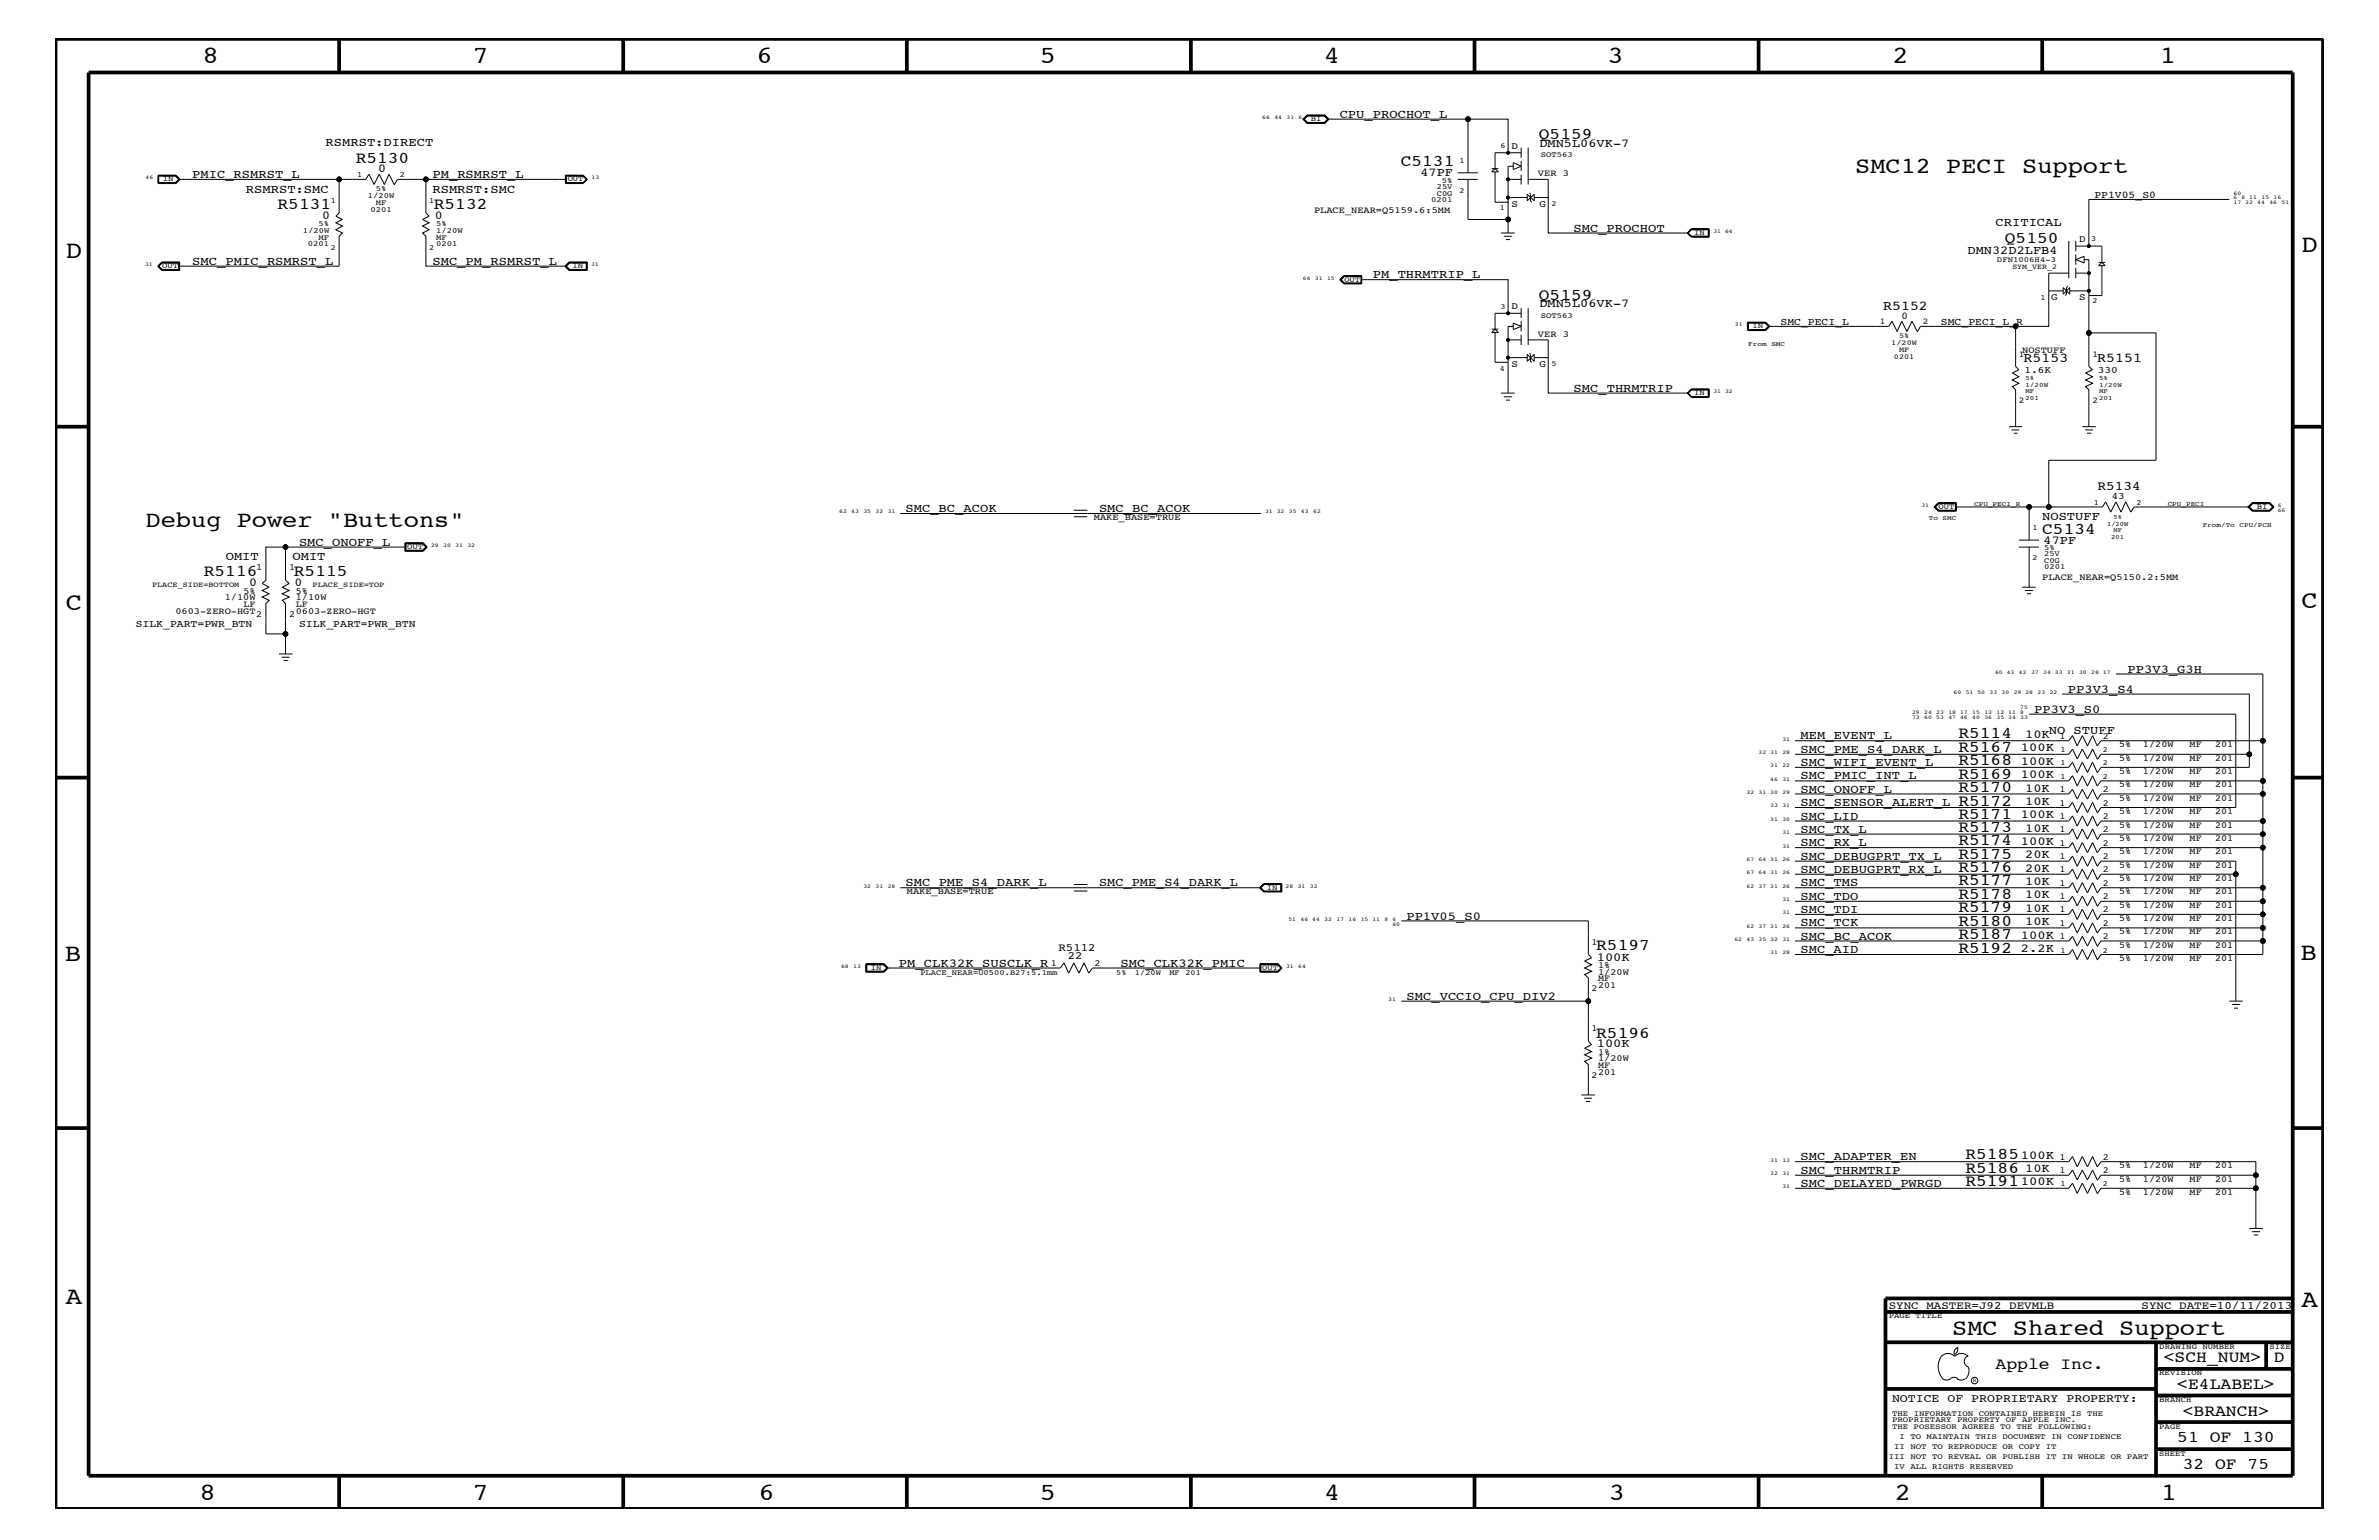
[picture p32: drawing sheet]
<svg xmlns="http://www.w3.org/2000/svg" width="432mm" height="279mm" viewBox="0 0 432 279" stroke-linecap="round" stroke-linejoin="round" font-family="sans-serif">
<defs><g id="words">
<g font-size="4.5">
<text x="36.7" y="11.5">8</text>
<text x="85.8" y="11.5">7</text>
<text x="137.3" y="11.5">6</text>
<text x="188.7" y="11.5">5</text>
<text x="240.3" y="11.5">4</text>
<text x="291.8" y="11.5">3</text>
<text x="343.5" y="11.5">2</text>
<text x="392" y="11.5">1</text>
<text x="11.9" y="46.8">D</text>
<text x="417.7" y="45.7">D</text>
<text x="11.9" y="110.6">C</text>
<text x="417.7" y="110.4">C</text>
<text x="11.8" y="174.3">B</text>
<text x="417.6" y="174.2">B</text>
<text x="11.9" y="236.7">A</text>
<text x="417.7" y="237.1">A</text>
<text x="36.2" y="272.1">8</text>
<text x="85.8" y="272.1">7</text>
<text x="137.7" y="272.1">6</text>
<text x="188.7" y="272.1">5</text>
<text x="240.4" y="272.1">4</text>
<text x="292" y="272.1">3</text>
<text x="343.9" y="272.1">2</text>
<text x="392.2" y="272.1">1</text>
</g>
<g font-size="4.1">
<text x="336.7" y="31.4">SMC12 PECI Support</text>
<text x="26.4" y="95.6">Debug Power &quot;Buttons&quot;</text>
<text x="354.3" y="242.3">SMC Shared Support</text>
</g>
<g font-size="3">
<text x="64.6" y="29.5">R5130</text>
<text x="279.3" y="25.3">Q5159</text>
<text x="254.3" y="30.2">C5131</text>
<text x="50.4" y="37.9">R5131</text>
<text x="78.7" y="37.9">R5132</text>
<text x="363.9" y="44.1">Q5150</text>
<text x="279.3" y="54.4">Q5159</text>
<text x="370.7" y="96.8">C5134</text>
<text x="37" y="104.6">R5116</text>
<text x="53.3" y="104.6">R5115</text>
<text x="355.5" y="134">R5114</text>
<text x="355.5" y="136.4">R5167</text>
<text x="355.5" y="143.7">R5170</text>
<text x="355.5" y="138.9">R5168</text>
<text x="355.5" y="141.3">R5169</text>
<text x="355.5" y="148.5">R5171</text>
<text x="355.5" y="146.2">R5172</text>
<text x="355.5" y="151">R5173</text>
<text x="355.5" y="153.4">R5174</text>
<text x="355.5" y="155.8">R5175</text>
<text x="355.5" y="160.6">R5177</text>
<text x="355.5" y="158.3">R5176</text>
<text x="355.5" y="163.1">R5178</text>
<text x="355.5" y="165.6">R5179</text>
<text x="355.5" y="167.9">R5180</text>
<text x="289.7" y="172.4">R5197</text>
<text x="355.5" y="170.4">R5187</text>
<text x="355.5" y="172.8">R5192</text>
<text x="289.7" y="188.2">R5196</text>
<text x="356.7" y="210.3">R5185</text>
<text x="356.7" y="212.8">R5186</text>
<text x="356.7" y="215.3">R5191</text>
<text x="362.2" y="248.4">Apple Inc.</text>
<text x="392.7" y="247.1">&lt;SCH_NUM&gt;</text>
<text x="395.2" y="252">&lt;E4LABEL&gt;</text>
<text x="412.7" y="247.1">D</text>
<text x="396.2" y="256.8">&lt;BRANCH&gt;</text>
<text x="395.2" y="261.6">51 OF 130</text>
<text x="396.2" y="266.6">32 OF 75</text>
</g>
<g font-size="2.5">
<text x="341.8" y="56.2">R5152</text>
<text x="367.3" y="65.7">R5153</text>
<text x="380.7" y="65.7">R5151</text>
</g>
<text font-size="2.4" x="380.7" y="88.9">R5134</text>
<g font-size="2.2">
<text x="243.2" y="21.4">CPU_PROCHOT_L</text>
<text x="59.1" y="26.5">RSMRST:DIRECT</text>
<text x="279.4" y="26.6">DMN5L06VK-7</text>
<text x="34.9" y="32.3">PMIC_RSMRST_L</text>
<text x="44.6" y="35">RSMRST:SMC</text>
<text x="68.6" y="31.2">0</text>
<text x="78.5" y="35">RSMRST:SMC</text>
<text x="78.5" y="32.3">PM_RSMRST_L</text>
<text x="257.8" y="31.9">47PF</text>
<text x="58.5" y="39.7">0</text>
<text x="78.9" y="39.7">0</text>
<text x="362.2" y="41">CRITICAL</text>
<text x="285.6" y="42">SMC_PROCHOT</text>
<text x="357.1" y="46">DMN32D2LFB4</text>
<text x="34.9" y="48">SMC_PMIC_RSMRST_L</text>
<text x="78.5" y="48">SMC_PM_RSMRST_L</text>
<text x="249.2" y="50.5">PM_THRMTRIP_L</text>
<text x="279.4" y="55.7">DMN5L06VK-7</text>
<text x="285.6" y="71.1">SMC_THRMTRIP</text>
<text x="164.3" y="92.9">SMC_BC_ACOK</text>
<text x="199.5" y="92.9">SMC_BC_ACOK</text>
<text x="370.7" y="94.3">NOSTUFF</text>
<text x="41" y="101.6">OMIT</text>
<text x="53.1" y="101.6">OMIT</text>
<text x="54.3" y="99">SMC_ONOFF_L</text>
<text x="370.9" y="98.7">47PF</text>
<text x="45.2" y="106.4">0</text>
<text x="53.4" y="106.4">0</text>
<text x="375.3" y="125.7">PP3V3_S4</text>
<text x="386.2" y="122">PP3V3_G3H</text>
<text x="369.2" y="129.3">PP3V3_S0</text>
<text x="326.8" y="136.6">SMC_PME_S4_DARK_L</text>
<text x="326.8" y="134.1">MEM_EVENT_L</text>
<text x="366.8" y="136.3">100K</text>
<text x="367.6" y="133.9">10K</text>
<text x="371.9" y="133.2">NO STUFF</text>
<text x="326.8" y="139">SMC_WIFI_EVENT_L</text>
<text x="326.8" y="141.4">SMC_PMIC_INT_L</text>
<text x="326.8" y="143.9">SMC_ONOFF_L</text>
<text x="366.8" y="138.7">100K</text>
<text x="366.8" y="141.2">100K</text>
<text x="367.6" y="143.6">10K</text>
<text x="326.8" y="148.7">SMC_LID</text>
<text x="326.8" y="146.2">SMC_SENSOR_ALERT_L</text>
<text x="366.8" y="148.4">100K</text>
<text x="367.6" y="146">10K</text>
<text x="326.8" y="151.1">SMC_TX_L</text>
<text x="326.8" y="153.5">SMC_RX_L</text>
<text x="326.8" y="156">SMC_DEBUGPRT_TX_L</text>
<text x="366.8" y="153.3">100K</text>
<text x="367.6" y="150.9">10K</text>
<text x="367.6" y="155.7">20K</text>
<text x="164.3" y="160.8">SMC_PME_S4_DARK_L</text>
<text x="199.5" y="160.8">SMC_PME_S4_DARK_L</text>
<text x="326.8" y="158.4">SMC_DEBUGPRT_RX_L</text>
<text x="326.8" y="160.8">SMC_TMS</text>
<text x="367.6" y="160.6">10K</text>
<text x="367.6" y="158.2">20K</text>
<text x="255.3" y="166.9">PP1V05_S0</text>
<text x="326.8" y="163.3">SMC_TDO</text>
<text x="326.8" y="165.6">SMC_TDI</text>
<text x="367.6" y="163">10K</text>
<text x="367.6" y="165.4">10K</text>
<text x="367.6" y="167.8">10K</text>
<text x="326.8" y="172.9">SMC_AID</text>
<text x="326.8" y="168.1">SMC_TCK</text>
<text x="326.8" y="170.5">SMC_BC_ACOK</text>
<text x="366.8" y="170.3">100K</text>
<text x="366.8" y="172.7">2.2K</text>
<text x="163.2" y="175.4">PM_CLK32K_SUSCLK_R</text>
<text x="203.4" y="175.4">SMC_CLK32K_PMIC</text>
<text x="289.8" y="174.3">100K</text>
<text x="255.3" y="181.4">SMC_VCCIO_CPU_DIV2</text>
<text x="289.8" y="190">100K</text>
<text x="326.8" y="210.5">SMC_ADAPTER_EN</text>
<text x="326.8" y="213">SMC_THRMTRIP</text>
<text x="326.8" y="215.3">SMC_DELAYED_PWRGD</text>
<text x="366.8" y="210.3">100K</text>
<text x="366.8" y="215.1">100K</text>
<text x="367.6" y="212.7">10K</text>
</g>
<text font-size="2.1" x="343.4" y="254.4">NOTICE OF PROPRIETARY PROPERTY:</text>
<g font-size="2">
<text x="192.1" y="172.6">R5112</text>
<text x="193.8" y="174">22</text>
<text x="342.8" y="237.4">SYNC_MASTER=J92_DEVMLB</text>
<text x="388.7" y="237.4">SYNC_DATE=10/11/2013</text>
</g>
<g font-size="1.9">
<text x="380.2" y="35.9">PP1V05_S0</text>
<text x="323.2" y="59">SMC_PECI_L</text>
<text x="345.1" y="57.9">0</text>
<text x="352.3" y="59">SMC_PECI_L_R</text>
<text x="24.6" y="113.7">SILK_PART=PWR_BTN</text>
<text x="54.3" y="113.7">SILK_PART=PWR_BTN</text>
</g>
<g font-size="1.8">
<text x="274.3" y="27">D</text>
<text x="274.3" y="37.5">S</text>
<text x="279.4" y="37.5">G</text>
<text x="377.4" y="44">D</text>
<text x="274.3" y="56.1">D</text>
<text x="372.3" y="54.5">G</text>
<text x="377.4" y="54.5">S</text>
<text x="274.3" y="66.7">S</text>
<text x="279.4" y="66.7">G</text>
<text x="367.5" y="67.6">1.6K</text>
<text x="380.7" y="67.6">330</text>
<text x="383.3" y="90.6">43</text>
</g>
<g font-size="1.7">
<text x="279.1" y="31.9">VER 3</text>
<text x="238.5" y="38.6">PLACE_NEAR=Q5159.6:5MM</text>
<text x="279.1" y="61.1">VER 3</text>
<text x="367" y="64">NOSTUFF</text>
<text x="198.5" y="94.3">MAKE_BASE=TRUE</text>
<text x="44.2" y="107.7">5%</text>
<text x="46.5" y="103.5">1</text>
<text x="52.5" y="103.5">1</text>
<text x="53.7" y="107.7">5%</text>
<text x="370.7" y="105.3">PLACE_NEAR=Q5150.2:5MM</text>
<text x="31.8" y="111.4">0603-ZERO-HGT</text>
<text x="40.8" y="108.9">1/10W</text>
<text x="44.2" y="110.2">LF</text>
<text x="46.5" y="112">2</text>
<text x="52.5" y="112">2</text>
<text x="53.7" y="111.4">0603-ZERO-HGT</text>
<text x="53.7" y="110.2">LF</text>
<text x="53.7" y="108.9">1/10W</text>
<text x="373.8" y="134.1">1</text>
<text x="381.7" y="134.1">2</text>
<text x="384.6" y="135.6">5%</text>
<text x="389" y="135.6">1/20W</text>
<text x="397.4" y="135.6">MF</text>
<text x="402" y="135.6">201</text>
<text x="373.8" y="143.7">1</text>
<text x="381.7" y="143.7">2</text>
<text x="384.6" y="138">5%</text>
<text x="384.6" y="140.4">5%</text>
<text x="384.6" y="142.9">5%</text>
<text x="389" y="138">1/20W</text>
<text x="389" y="140.4">1/20W</text>
<text x="389" y="142.9">1/20W</text>
<text x="397.4" y="142.9">MF</text>
<text x="397.4" y="138">MF</text>
<text x="397.4" y="140.4">MF</text>
<text x="402" y="138">201</text>
<text x="402" y="142.9">201</text>
<text x="402" y="140.4">201</text>
<text x="373.8" y="148.5">1</text>
<text x="373.8" y="146.2">1</text>
<text x="381.7" y="148.5">2</text>
<text x="381.7" y="146.2">2</text>
<text x="384.6" y="145.3">5%</text>
<text x="384.6" y="147.7">5%</text>
<text x="389" y="145.3">1/20W</text>
<text x="389" y="147.7">1/20W</text>
<text x="397.4" y="145.3">MF</text>
<text x="397.4" y="147.7">MF</text>
<text x="402" y="145.3">201</text>
<text x="402" y="147.7">201</text>
<text x="373.8" y="151">1</text>
<text x="373.8" y="153.4">1</text>
<text x="373.8" y="155.8">1</text>
<text x="381.7" y="151">2</text>
<text x="381.7" y="153.4">2</text>
<text x="381.7" y="155.8">2</text>
<text x="384.6" y="150.1">5%</text>
<text x="384.6" y="155">5%</text>
<text x="384.6" y="152.6">5%</text>
<text x="389" y="150.1">1/20W</text>
<text x="389" y="152.6">1/20W</text>
<text x="389" y="155">1/20W</text>
<text x="397.4" y="150.1">MF</text>
<text x="397.4" y="152.6">MF</text>
<text x="397.4" y="155">MF</text>
<text x="402" y="150.1">201</text>
<text x="402" y="155">201</text>
<text x="402" y="152.6">201</text>
<text x="373.8" y="160.7">1</text>
<text x="373.8" y="158.3">1</text>
<text x="381.7" y="160.7">2</text>
<text x="381.7" y="158.3">2</text>
<text x="384.6" y="159.9">5%</text>
<text x="384.6" y="157.4">5%</text>
<text x="389" y="157.4">1/20W</text>
<text x="389" y="159.9">1/20W</text>
<text x="397.4" y="157.4">MF</text>
<text x="397.4" y="159.9">MF</text>
<text x="402" y="157.4">201</text>
<text x="402" y="159.9">201</text>
<text x="164.6" y="162.2">MAKE_BASE=TRUE</text>
<text x="373.8" y="163.1">1</text>
<text x="373.8" y="165.6">1</text>
<text x="381.7" y="163.1">2</text>
<text x="381.7" y="165.6">2</text>
<text x="384.6" y="167.1">5%</text>
<text x="384.6" y="162.2">5%</text>
<text x="384.6" y="164.7">5%</text>
<text x="389" y="162.2">1/20W</text>
<text x="389" y="164.7">1/20W</text>
<text x="389" y="167.1">1/20W</text>
<text x="397.4" y="167.1">MF</text>
<text x="397.4" y="162.2">MF</text>
<text x="397.4" y="164.7">MF</text>
<text x="402" y="167.1">201</text>
<text x="402" y="162.2">201</text>
<text x="402" y="164.7">201</text>
<text x="288.9" y="171.4">1</text>
<text x="373.8" y="168">1</text>
<text x="373.8" y="170.4">1</text>
<text x="381.7" y="168">2</text>
<text x="381.7" y="170.4">2</text>
<text x="384.6" y="169.5">5%</text>
<text x="384.6" y="172">5%</text>
<text x="389" y="169.5">1/20W</text>
<text x="389" y="172">1/20W</text>
<text x="397.4" y="169.5">MF</text>
<text x="397.4" y="172">MF</text>
<text x="402" y="172">201</text>
<text x="402" y="169.5">201</text>
<text x="190.8" y="175.2">1</text>
<text x="198.6" y="175.2">2</text>
<text x="288.9" y="179.9">2</text>
<text x="290.1" y="176.8">1/20W</text>
<text x="290.1" y="175.6">1%</text>
<text x="290.1" y="179.3">201</text>
<text x="290.1" y="178">MF</text>
<text x="384.6" y="174.4">5%</text>
<text x="389" y="174.4">1/20W</text>
<text x="397.4" y="174.4">MF</text>
<text x="402" y="174.4">201</text>
<text x="288.9" y="187.1">1</text>
<text x="290.1" y="191.4">1%</text>
<text x="288.9" y="195.6">2</text>
<text x="290.1" y="195">201</text>
<text x="290.1" y="192.6">1/20W</text>
<text x="290.1" y="193.7">MF</text>
<text x="373.8" y="210.4">1</text>
<text x="373.8" y="212.8">1</text>
<text x="381.7" y="210.4">2</text>
<text x="381.7" y="212.8">2</text>
<text x="384.6" y="211.9">5%</text>
<text x="384.6" y="214.4">5%</text>
<text x="389" y="211.9">1/20W</text>
<text x="389" y="214.4">1/20W</text>
<text x="397.4" y="211.9">MF</text>
<text x="397.4" y="214.4">MF</text>
<text x="402" y="211.9">201</text>
<text x="402" y="214.4">201</text>
<text x="384.6" y="216.9">5%</text>
<text x="389" y="216.9">1/20W</text>
<text x="397.4" y="216.9">MF</text>
<text x="402" y="216.9">201</text>
</g>
<g font-size="1.6">
<text x="341.2" y="58.9">1</text>
<text x="349" y="58.9">2</text>
<text x="366.4" y="64.7">1</text>
<text x="379.8" y="64.7">1</text>
<text x="366.4" y="73.2">2</text>
<text x="379.8" y="73.2">2</text>
</g>
<g font-size="1.4">
<text x="237.9" y="22">BI</text>
<text x="264.9" y="29.5">1</text>
<text x="272.4" y="26.9">6</text>
<text x="279.7" y="28.6">SOT563</text>
<text x="29.5" y="32.9">IN</text>
<text x="64.9" y="32.2">1</text>
<text x="66.8" y="35.9">1/20W</text>
<text x="68.2" y="34.7">5%</text>
<text x="72.6" y="32.2">2</text>
<text x="103" y="32.9">OUT</text>
<text x="260.8" y="34.2">25V</text>
<text x="260.8" y="35.5">C0G</text>
<text x="261.7" y="33.1">5%</text>
<text x="264.9" y="35">2</text>
<text x="57.8" y="41">5%</text>
<text x="60" y="36.8">1</text>
<text x="67.2" y="38.4">0201</text>
<text x="68.2" y="37.2">MF</text>
<text x="77.9" y="36.8">1</text>
<text x="79.2" y="41">5%</text>
<text x="259.8" y="36.7">0201</text>
<text x="272.2" y="38.1">1</text>
<text x="281.6" y="37.4">2</text>
<text x="54.9" y="42.3">1/20W</text>
<text x="55.9" y="44.6">0201</text>
<text x="57.8" y="43.5">MF</text>
<text x="60" y="45.3">2</text>
<text x="77.9" y="45.3">2</text>
<text x="79.2" y="44.6">0201</text>
<text x="79.2" y="43.5">MF</text>
<text x="79.2" y="42.3">1/20W</text>
<text x="307.5" y="42.6">IN</text>
<text x="362.5" y="47.6">DFN1006H4-3</text>
<text x="379.6" y="43.8">3</text>
<text x="29.5" y="48.7">OUT</text>
<text x="103.9" y="48.7">IN</text>
<text x="244" y="51.1">OUT</text>
<text x="365.3" y="48.9">SYM_VER_2</text>
<text x="272.4" y="56">3</text>
<text x="279.7" y="57.7">SOT563</text>
<text x="318.1" y="59.5">IN</text>
<text x="370.3" y="54.4">1</text>
<text x="379.8" y="55.1">2</text>
<text x="343.3" y="62.6">1/20W</text>
<text x="343.7" y="65.1">0201</text>
<text x="344.7" y="63.9">MF</text>
<text x="344.7" y="61.4">5%</text>
<text x="272.2" y="67.3">4</text>
<text x="281.6" y="66.5">5</text>
<text x="307.5" y="71.7">IN</text>
<text x="351.9" y="92.3">OUT</text>
<text x="380.1" y="91.6">1</text>
<text x="387.8" y="91.6">2</text>
<text x="409.6" y="92.3">BI</text>
<text x="73.9" y="99.6">OUT</text>
<text x="368.9" y="96.2">1</text>
<text x="368.9" y="101.6">2</text>
<text x="371" y="101">25V</text>
<text x="371" y="99.9">5%</text>
<text x="27.6" y="106.5">PLACE_SIDE=BOTTOM</text>
<text x="56.7" y="106.5">PLACE_SIDE=TOP</text>
<text x="371" y="102.1">C0G</text>
<text x="371" y="103.3">0201</text>
<text x="374" y="136.4">1</text>
<text x="381.7" y="136.4">2</text>
<text x="374" y="138.9">1</text>
<text x="374" y="141.3">1</text>
<text x="381.7" y="138.9">2</text>
<text x="381.7" y="141.3">2</text>
<text x="230" y="161.4">IN</text>
<text x="374" y="172.8">1</text>
<text x="381.7" y="172.8">2</text>
<text x="158.1" y="176">IN</text>
<text x="167" y="176.8">PLACE_NEAR=U0500.B27:5.1mm</text>
<text x="202.6" y="176.8">5%</text>
<text x="206" y="176.8">1/20W</text>
<text x="212.3" y="176.8">MF</text>
<text x="215.2" y="176.8">201</text>
<text x="229.1" y="176">OUT</text>
<text x="374" y="215.3">1</text>
<text x="381.7" y="215.3">2</text>
<text x="342.8" y="239.2">PAGE TITLE</text>
<text x="391.9" y="244.7">DRAWING NUMBER</text>
<text x="411.9" y="244.7">SIZE</text>
<text x="391.9" y="249.5">REVISION</text>
<text x="343.4" y="256.8">THE INFORMATION CONTAINED HEREIN IS THE</text>
<text x="391.9" y="254.4">BRANCH</text>
<text x="343.4" y="258">PROPRIETARY PROPERTY OF APPLE INC.</text>
<text x="343.4" y="259.3">THE POSESSOR AGREES TO THE FOLLOWING:</text>
<text x="343.8" y="262.9">II NOT TO REPRODUCE OR COPY IT</text>
<text x="344.8" y="261.1">I TO MAINTAIN THIS DOCUMENT IN CONFIDENCE</text>
<text x="391.9" y="259.3">PAGE</text>
<text x="342.8" y="264.7">III NOT TO REVEAL OR PUBLISH IT IN WHOLE OR PART</text>
<text x="343.8" y="266.6">IV ALL RIGHTS RESERVED</text>
<text x="391.9" y="264.1">SHEET</text>
</g>
<g font-size="1.2">
<text x="317.3" y="62.9">From SMC</text>
<text x="367.6" y="68.9">5%</text>
<text x="367.6" y="71.3">MF</text>
<text x="367.6" y="70.1">1/20W</text>
<text x="381" y="71.3">MF</text>
<text x="381" y="70.1">1/20W</text>
<text x="381" y="68.9">5%</text>
<text x="367.6" y="72.6">201</text>
<text x="381" y="72.6">201</text>
<text x="350.1" y="94.3">To</text>
<text x="352.6" y="94.3">SMC</text>
<text x="358.3" y="91.7">CPU_PECI_R</text>
<text x="382.4" y="95.4">1/20W</text>
<text x="383.6" y="94.2">5%</text>
<text x="393.4" y="91.7">CPU_PECI</text>
<text x="399.8" y="95.6">From/To</text>
<text x="406.5" y="95.6">CPU/PCH</text>
<text x="383.2" y="97.7">201</text>
<text x="383.6" y="96.5">MF</text>
</g>
<g font-size="1">
<text x="229.1" y="21.6">66</text>
<text x="231.3" y="21.6">44</text>
<text x="233.5" y="21.6">31</text>
<text x="235.7" y="21.6">6</text>
<text x="26.4" y="32.5">46</text>
<text x="107.4" y="32.5">13</text>
<text x="405.4" y="35.3">60</text>
<text x="405.4" y="37">17 32</text>
<text x="405.4" y="36.2">6</text>
<text x="406.8" y="36.2">8</text>
<text x="408.3" y="36.2">11</text>
<text x="409.7" y="37">44</text>
<text x="410.5" y="36.2">15</text>
<text x="411.9" y="37">46</text>
<text x="412.7" y="36.2">16</text>
<text x="414.1" y="37">51</text>
<text x="311" y="42.3">31 64</text>
<text x="26.3" y="48.3">31</text>
<text x="107.3" y="48.3">31</text>
<text x="236.5" y="50.7">66</text>
<text x="238.7" y="50.7">31</text>
<text x="240.9" y="50.7">15</text>
<text x="314.9" y="59.2">31</text>
<text x="311" y="71.3">31 32</text>
<text x="152.3" y="93.2">62</text>
<text x="154.5" y="93.2">43</text>
<text x="156.7" y="93.2">35</text>
<text x="158.9" y="93.2">32</text>
<text x="161.1" y="93.2">31</text>
<text x="229.6" y="93.2">31 32</text>
<text x="233.9" y="93.2">35</text>
<text x="236.1" y="93.2">43</text>
<text x="238.3" y="93.2">62</text>
<text x="348.7" y="92">31</text>
<text x="413.4" y="92">6</text>
<text x="413.4" y="92.8">66</text>
<text x="78.2" y="99.3">29</text>
<text x="80.4" y="99.3">30</text>
<text x="82.6" y="99.3">31</text>
<text x="84.8" y="99.3">32</text>
<text x="354.6" y="125.9">60</text>
<text x="356.8" y="125.9">51 50</text>
<text x="361.1" y="125.9">33</text>
<text x="362.1" y="122.3">60 43</text>
<text x="363.3" y="125.9">30</text>
<text x="365.5" y="125.9">29 28</text>
<text x="366.4" y="122.3">42</text>
<text x="368.6" y="122.3">37</text>
<text x="369.8" y="125.9">23</text>
<text x="370.8" y="122.3">34 33</text>
<text x="372" y="125.9">22</text>
<text x="375.2" y="122.3">31</text>
<text x="377.4" y="122.3">30</text>
<text x="379.6" y="122.3">28 17</text>
<text x="347" y="129.6">29</text>
<text x="347" y="130.4">73</text>
<text x="349.2" y="129.6">24</text>
<text x="349.2" y="130.4">60</text>
<text x="351.5" y="129.6">23</text>
<text x="351.5" y="130.4">53</text>
<text x="353.7" y="129.6">18 17</text>
<text x="353.7" y="130.4">47 46</text>
<text x="358" y="129.6">15</text>
<text x="358" y="130.4">40</text>
<text x="360.2" y="129.6">13</text>
<text x="360.2" y="130.4">36</text>
<text x="362.4" y="129.6">12 11</text>
<text x="362.4" y="130.4">35 34</text>
<text x="366.7" y="129.6">8</text>
<text x="366.7" y="130.4">33</text>
<text x="366.7" y="128.6">75</text>
<text x="319.2" y="136.9">32 31</text>
<text x="323.5" y="136.9">28</text>
<text x="323.5" y="134.4">31</text>
<text x="321.3" y="139.2">31</text>
<text x="321.3" y="141.7">46</text>
<text x="323.5" y="139.2">22</text>
<text x="323.5" y="141.7">31</text>
<text x="317" y="144">32</text>
<text x="319.2" y="144">31 30</text>
<text x="321.3" y="149">31</text>
<text x="321.3" y="146.5">33</text>
<text x="323.5" y="149">30</text>
<text x="323.5" y="144">29</text>
<text x="323.5" y="146.5">31</text>
<text x="323.5" y="153.8">31</text>
<text x="323.5" y="151.3">31</text>
<text x="156.7" y="161.1">32</text>
<text x="158.9" y="161.1">31</text>
<text x="161.1" y="161.1">28</text>
<text x="233.3" y="161.1">28</text>
<text x="235.5" y="161.1">31</text>
<text x="237.7" y="161.1">32</text>
<text x="317" y="156.2">67</text>
<text x="317" y="158.6">67</text>
<text x="317" y="161.1">62</text>
<text x="319.2" y="156.2">64 31</text>
<text x="319.2" y="158.6">64 31</text>
<text x="319.2" y="161.1">37 31</text>
<text x="323.5" y="156.2">26</text>
<text x="323.5" y="158.6">26</text>
<text x="323.5" y="161.1">26</text>
<text x="233.8" y="167.1">51</text>
<text x="236.1" y="167.1">46 44</text>
<text x="240.4" y="167.1">32</text>
<text x="242.6" y="167.1">17</text>
<text x="244.8" y="167.1">16</text>
<text x="247" y="167.1">15 11</text>
<text x="251.3" y="167.1">8</text>
<text x="252.7" y="167.1">6</text>
<text x="323.5" y="163.5">31</text>
<text x="323.5" y="165.9">31</text>
<text x="252.7" y="168">60</text>
<text x="314.8" y="170.7">62</text>
<text x="317" y="168.3">62</text>
<text x="317" y="170.7">43</text>
<text x="319.2" y="168.3">37 31</text>
<text x="319.2" y="170.7">35 32</text>
<text x="321.3" y="173.2">31</text>
<text x="323.5" y="168.3">26</text>
<text x="323.5" y="170.7">31</text>
<text x="323.5" y="173.2">28</text>
<text x="152.7" y="175.6">68</text>
<text x="154.9" y="175.6">13</text>
<text x="233.4" y="175.6">31</text>
<text x="235.6" y="175.6">64</text>
<text x="252" y="181.6">31</text>
<text x="321.3" y="210.8">31</text>
<text x="321.3" y="213.2">32</text>
<text x="323.5" y="210.8">13</text>
<text x="323.5" y="213.2">31</text>
<text x="323.5" y="215.6">31</text>
<text x="358.1" y="250.7">R</text>
</g>
</g></defs>
<g fill="none" stroke="#000" stroke-width=".18">
<path d="M28.7 33.2h3.2M28.7 31.8h3.2l.8 .7-.8 .8h-3.2zM28.7 31.9h3.2M28.8 31.9v1.3M28.8 31.9h3l.6 .6M31.9 31.9l.6 .6-.6 .7M31.9 31.9l.7 .6-.7 .7M32.4 32.5l-.6 .6h-3M32.4 32.5h29.2M71.5 33.5l-.9-1.9-.8 1.9-1-1.9-.9 1.9-.9-1.9-.6 .9h-4.8v6.1l-.6 .6 1.1 .6-1.1 .6 1.1 .6-1.1 .7 1.1 .6-.5 .6v5.4h-29.2M77.3 32.5h-5.2l-.6 1.1M102.6 31.8h3.2l.8 .7-.8 .8h-3.2z"/>
<path d="M102.8 31.9h3l.6 .6-.6 .6h-3zM102.8 32.5h-25.5v6.1l.6 .6-1.2 .6 1.2 .6-1.2 .6 1.2 .7-1.2 .6 .6 .6v5.4h25.5M105.8 31.9h-3.1v1.3h3.1M105.8 31.9l.8 .6M105.8 31.9l.7 .6-.7 .7M106.6 32.5l-.8 .7M236.6 21.6l.7-.7h3.2l.6 .7-.6 .8h-3.2zM236.6 21.6l.7-.6h3.1l.6 .6-.6 .7h-3.1zM237.2 20.9h3.3l.7 .7-.7 .8h-3.3l-.7-.8zM237.3 21h3.1l.6 .6h25.4v9.8M237.3 21l-.6 .6 .6 .6h3.1l.6-.6M264.6 32.5h3.6"/>
<path d="M264.6 31.4h3.6M266.4 21.6h7.3v6.1M266.4 32.5v7.3h7.3M270.8 31.2l.6-.6 .5 .6zM270.8 30.6h1.1M271.4 31.2v5.5l2.4-.1M273.7 35.8h3.5M273.7 32.5h2.4M274.7 30.2h-1v12.1M274.7 29.5l1.4 .7-1.4 .6zM276.1 26.8v1.8M276.1 29.2v1.8"/>
<path d="M276.1 31.7v1.8M276.1 27.7h-4.7v2.9M277.2 35.2v1.2l1.3-1.2v1.2zM277.4 26.8v6.7M277.4 32.5h3.6v9.8h25.4M277.6 35l.2 .2v1.2l.2 .3M281.1 35.8h-2.6M404.6 36.2h-25.5v8.4M28.8 48.3l.6-.6h3.1v1.3h-3.1zM29.4 47.5h3.2v1.6h-3.2l-.8-.8zM29.5 47.7l-.7 .6 .7 .6h2.9v-1.2M32.6 47.6h-3.2l-.7 .7 .7 .8"/>
<path d="M102.5 48.3l.8-.8h3.3v1.6h-3.3zM102.7 48.3l.7-.6h3v1.3h-3zM103.3 49.1l-.7-.8 .7-.7h3.2v1.5M103.4 47.7l-.6 .6 .6 .6h3M243.9 50h3.2v1.5h-3.2l-.7-.8zM244 50.1l-.7 .6 .7 .7M247.1 50.7h26.6v6.1M247.1 50.2h-3.1l-.6 .5 .6 .6h3.1M247.1 50.1v1.3M247.1 50.1h-3.2l-.7 .6 .7 .7h3.2M270.8 59.7h1.1M272.5 42.3h2.4"/>
<path d="M273 42.9h1.4M273.3 43.5h.8M274.7 59.2h-1v12.1M274.7 58.6l1.4 .6-1.4 .6zM276.1 55.9v1.8M276.1 58.3v1.8M276.1 56.8h-4.7v2.9M277.4 55.9v6.7M306.2 42.3l.8-.8h3.2v1.5h-3.2zM306.3 42.3l.7 .6M307 41.5l-.7 .8M307 42.9h3.1"/>
<path d="M310 42.9v-1.2h-3l-.6 .6 .6 .6M310.1 41.6h-3.1l-.7 .7M310.1 41.5v1.5h-3.1l-.7-.7M317.2 58.4h3.3l.7 .8-.7 .8h-3.3zM317.2 58.5h3.3l.6 .7-.6 .7h-3.3zM317.3 58.5v1.4M317.3 58.6h3.1l.6 .6M320.4 58.5l.7 .7-.7 .7M321 59.2h21.8l.6-.9 .9 1.8 .9-1.8 .9 1.8 .9-1.8 1 1.8M321 59.2l-.6 .6h-3.1M371.9 52.8h2.6M374.5 52.2v1.2l1.2-1.2v1.2z"/>
<path d="M375.3 51.9l-.2 .3v1.2l-.3 .2M375.5 49.6h-3.6v9.6h-6.1M375.5 43.7v6.8M375.7 52.8h3.4M376.8 49.6h2.3M376.8 43.7v1.9M376.8 46.2v1.8M376.8 48.6v1.9M376.8 47.1l1.5-.6v1.2zM376.8 44.6h4.7v3M378.3 47.1h.8v13.3h12.2v23.1h-19.4v8.5M380.9 48.2l.6-.6 .6 .6z"/>
<path d="M380.9 47.6h1.2M381.5 48.2v5.4h-2.4M270.8 60.3l.6-.6 .5 .6zM271.4 60.3v5.4h2.3M272.5 71.3h2.4M273 72h1.4M273.3 72.6h.8M273.7 64.9h3.5M273.7 61.7h2.4M276.1 60.7v1.9M277.2 64.3v1.3l1.3-1.3v1.3zM277.4 61.7h3.6v9.6h25.4"/>
<path d="M277.6 64l.2 .3v1.3l.2 .1M278.5 64.9h2.5M306.2 71.3l.8-.7h3.2v1.5h-3.2zM306.3 71.3l.7-.7h3.1v1.5M306.3 71.3l.7 .8M306.3 71.3l.7 .7M307 70.7l-.7 .6M307 70.7l-.6 .6 .6 .7M307 70.7h3.1M307 72h3.1M310 70.7v1.3M348 60.2l.6-1h17.2v7.3l.6 .6-1.1 .6 1.1 .7-1.1 .5 1.1 .6-1.1 .6 .5 .6v6.7"/>
<path d="M364.7 77.4h2.3M365.1 78h1.4M365.5 78.6h.7M378 77.4h2.4M378.5 78h1.4M378.8 78.6h.8M379.1 60.4v6.1l.7 .6-1.3 .6 1.3 .7-1.3 .5 1.3 .6-1.3 .6 .6 .6v6.7M51.8 99.3v6l.7 .6-1.3 .6 1.3 .6-1.3 .6 1.3 .6-1.3 .6 .6 .6v9.1M73.5 98.5h3.3l.8 .8-.8 .7h-3.3zM73.6 98.5v1.4h3.2l.7-.6-.7-.8M73.7 98.7h3l.6 .6-.6 .6M73.7 99.3h-25.4v6l-.7 .6 1.3 .6-1.3 .6 1.3 .6-1.3 .6 1.3 .6-.6 .6v5.5h3.5"/>
<path d="M73.7 98.6h3l.7 .7-.7 .6h-3zM163.4 93.2h65.5M194.9 92.6h2.5M194.9 93.8h2.5M351 92l.8-.8h3.3v1.5h-3.3zM351.3 92l.6-.6h3v1.2h-3zM351.9 91.2l-.8 .8 .8 .7M354.9 92h13.4v6M355 91.2v1.5h-3.1M355 91.3h-3.1l-.7 .7 .7 .7M366.4 99.3h3.7M366.4 98h3.7"/>
<path d="M368.3 92h13.3l.6-1 .9 1.9 .9-1.9 1 1.9 .8-1.9 1 1.9 .6-.9h20.9M368.3 99.3v7.2M408 92l.8-.8h3.2l.7 .8-.7 .7h-3.2zM408.1 92l.8-.8h3.1l.7 .8-.7 .7h-3.1zM408.3 92l.6-.6h3l.6 .6-.6 .6h-3zM408.9 91.3h3l.7 .7-.7 .7h-3l-.7-.7zM50.6 118.6h2.5M51.1 119.2h1.5M51.5 119.8h.7M367 106.5h2.5M367.5 107.1h1.5M367.9 107.7h.7"/>
<path d="M325.8 136.8h49.7l.7-.9 .8 1.8 1-1.8 .9 1.8 .9-1.8 .9 1.8M325.8 139.2h49.7l.7-.9 .8 1.9 1-1.9 .9 1.9 .9-1.9 .9 1.9M368.3 129.6h37.5v16.9h-24.5l-.6 1M374.3 125.9h34v10.9M380.7 137.8l.6-1h27v2.4h-27l-.6 1M384 122.3h26.7v12.1h-29.4l-.6 .9-.9-1.8-.9 1.8-.9-1.8-1 1.8-.8-1.8-.7 .9h-49.7M410.7 134.4v7.3h-29.4l-.6 .9-.9-1.9-.9 1.9-.9-1.9-1 1.9-.8-1.9-.7 1h-49.7M325.8 144h49.7l.7-.8 .8 1.8 1-1.8 .9 1.8 .9-1.8 .9 1.8M325.8 151.3h49.7l.7-.9 .8 1.9 1-1.9 .9 1.9 .9-1.9 .9 1.9M325.8 156.2h49.7l.7-.9 .8 1.9 1-1.9 .9 1.9 .9-1.9 .9 1.9 .6-1h24.5v2.4M325.8 158.6h49.7l.7-.9 .8 1.8 1-1.8 .9 1.8 .9-1.8 .9 1.8M325.8 146.5h49.7l.7-.9 .8 1.8 1-1.8 .9 1.8 .9-1.8 .9 1.8"/>
<path d="M380.7 159.6l.6-1h24.5v23M410.7 141.7v2.3h-29.4l-.6 1.1M410.7 144v5h-29.4l-.6 .9-.9-1.9-.9 1.9-.9-1.9-1 1.9-.8-1.9-.7 1h-49.7M410.7 149v2.3h-29.4l-.6 1M410.7 151.3v2.5h-29.4l-.6 .9-.9-1.8-.9 1.8-.9-1.8-1 1.8-.8-1.8-.7 .9h-49.7M410.7 153.8v7.3h-29.4l-.6 .9-.9-1.9-.9 1.9-.9-1.9-1 1.9-.8-1.9-.7 1h-49.7M157.1 174.9h3.3l.8 .7-.8 .8h-3.3zM157.2 174.9v1.4h3.2l.7-.7-.7-.7M157.3 174.9h3.1l.6 .7-.6 .6h-3.1zM157.3 175h3.1l.6 .6M161 175.6h31.4l.7-.9 .9 1.9 .9-1.9 .9 1.9 1-1.9 .8 1.9 .7-1h30.6M161 175.6l-.6 .6"/>
<path d="M163.4 161.1h65.5M194.9 160.5h2.5M194.9 161.7h2.5M228.7 174.9h3.3l.7 .7-.7 .8h-3.3zM228.8 176.2h3.1M228.8 174.9v1.4h3.1l.8-.7M228.8 174.9h3.1l.7 .7-.7 .6M229.4 160.3h3.3v1.5h-3.3l-.8-.7zM229.4 160.4l-.6 .7 .6 .6M229.4 160.4l-.7 .7 .7 .6M229.4 160.4h3.2v1.3h-3.2M231.9 174.9l.8 .7"/>
<path d="M231.9 176.2l.6-.6-.6-.6h-3v1.2M232.5 160.4v1.3M232.5 160.5h-3.1l-.5 .6 .5 .6h3.1M254.3 167.1h34v6.1l.6 .6-1.3 .6 1.3 .6-1.3 .6 1.3 .6-1.3 .6 .7 .6v11.5l.6 .6-1.3 .7 1.3 .6-1.3 .6 1.3 .6-1.3 .6 .7 .6v5.5M325.8 163.5h49.7l.7-.9 .8 1.8 1-1.8 .9 1.8 .9-1.8 .9 1.8M325.8 165.9h49.7l.7-.9 .8 1.8 1-1.8 .9 1.8 .9-1.8 .9 1.8M325.8 170.7h49.7l.7-.8 .8 1.7 1-1.7 .9 1.7 .9-1.7 .9 1.7M325.8 173.2h49.7l.7-1 .8 1.9 1-1.9 .9 1.9 .9-1.9 .9 1.9M410.7 161.1v2.4h-29.4l-.6 1M410.7 163.5v2.4h-29.4l-.6 1M410.7 165.9v2.4h-29.4l-.6 1-.9-1.9-.9 1.9-.9-1.9-1 1.9-.8-1.9-.7 .9h-49.7M410.7 170.7h-29.4l-.6 1"/>
<path d="M410.7 168.3v4.9h-29.4l-.6 1M254.3 181.6h34M287 198.7h2.5M287.5 199.2h1.5M287.9 199.8h.7M404.6 181.6h2.5M405.1 182.2h1.5M405.5 182.9h.7M325.8 210.8h49.7l.7-1 .8 1.9 1-1.9 .9 1.9 .9-1.9 .9 1.9 .6-.9h28.1v2.4M325.8 213.2h49.7l.7-.9 .8 1.8 1-1.8 .9 1.8 .9-1.8 .9 1.8M325.8 215.6h49.7l.7-.9 .8 1.8 1-1.8 .9 1.8 .9-1.8 .9 1.8M380.7 216.6l.6-1h28.1v7.3"/>
<path d="M380.7 214.2l.6-1h28.1v2.4M408.3 222.9h2.4M408.8 223.5h1.4M409.1 224.1h.8M352.3 246.1a1.72 1.72 0 0 1 2.5 0 1.69 1.69 0 0 1 2.4 0M352.4 246a3.2 3.2 0 0 0 .4 4.3l.8 .1 .4-.2M354 250.2l.7-.3 .7 .3M355.2 250.2l.7 .2 .7-.2M355.3 244.4v.3a1.18 1.18 0 0 1-.6 1.1M355.4 244.4a.99 .99 0 0 0-.6 1.4M357.2 246a1.04 1.04 0 0 0-.7 1 1.04 1.04 0 0 0 .7 1M357.3 248l.1 .7a2.11 2.11 0 0 1-.6 1.5"/>
<circle cx="61.6" cy="32.5" r=".42"/>
<circle cx="77.3" cy="32.5" r=".42"/>
<circle cx="266.4" cy="21.6" r=".42"/>
<circle cx="273.7" cy="39.8" r=".42"/>
<circle cx="273.7" cy="32.5" r=".25"/>
<circle cx="273.7" cy="27.7" r=".25"/>
<circle cx="273.7" cy="35.8" r=".25"/>
<circle cx="273.7" cy="56.8" r=".25"/>
<circle cx="365.8" cy="59.2" r=".42"/>
<circle cx="379.1" cy="44.6" r=".25"/>
<circle cx="379.1" cy="52.8" r=".25"/>
<circle cx="379.1" cy="49.6" r=".25"/>
<circle cx="273.7" cy="61.7" r=".25"/>
<circle cx="273.7" cy="64.9" r=".25"/>
<circle cx="379.1" cy="60.4" r=".42"/>
<circle cx="51.8" cy="99.3" r=".42"/>
<circle cx="368.3" cy="92" r=".42"/>
<circle cx="371.9" cy="92" r=".42"/>
<circle cx="51.8" cy="115" r=".42"/>
<circle cx="408.3" cy="136.8" r=".42"/>
<circle cx="410.7" cy="134.4" r=".42"/>
<circle cx="405.8" cy="158.6" r=".42"/>
<circle cx="410.7" cy="144" r=".42"/>
<circle cx="410.7" cy="141.7" r=".42"/>
<circle cx="410.7" cy="151.3" r=".42"/>
<circle cx="410.7" cy="149" r=".42"/>
<circle cx="410.7" cy="153.8" r=".42"/>
<circle cx="410.7" cy="168.3" r=".42"/>
<circle cx="410.7" cy="170.7" r=".42"/>
<circle cx="410.7" cy="165.9" r=".42"/>
<circle cx="410.7" cy="161.1" r=".42"/>
<circle cx="410.7" cy="163.5" r=".42"/>
<circle cx="288.3" cy="181.6" r=".42"/>
<circle cx="409.4" cy="215.6" r=".42"/>
<circle cx="409.4" cy="213.2" r=".42"/>
<circle cx="358.4" cy="250.5" r=".59"/>
</g>
<g fill="#000">
<circle cx="61.6" cy="32.5" r=".42"/>
<circle cx="77.3" cy="32.5" r=".42"/>
<circle cx="266.4" cy="21.6" r=".42"/>
<circle cx="273.7" cy="39.8" r=".42"/>
<circle cx="273.7" cy="27.7" r=".25"/>
<circle cx="273.7" cy="35.8" r=".25"/>
<circle cx="273.7" cy="32.5" r=".25"/>
<circle cx="273.7" cy="56.8" r=".25"/>
<circle cx="365.8" cy="59.2" r=".42"/>
<circle cx="379.1" cy="49.6" r=".25"/>
<circle cx="379.1" cy="44.6" r=".25"/>
<circle cx="379.1" cy="52.8" r=".25"/>
<circle cx="273.7" cy="64.9" r=".25"/>
<circle cx="273.7" cy="61.7" r=".25"/>
<circle cx="379.1" cy="60.4" r=".42"/>
<circle cx="51.8" cy="99.3" r=".42"/>
<circle cx="368.3" cy="92" r=".42"/>
<circle cx="371.9" cy="92" r=".42"/>
<circle cx="51.8" cy="115" r=".42"/>
<circle cx="408.3" cy="136.8" r=".42"/>
<circle cx="410.7" cy="134.4" r=".42"/>
<circle cx="405.8" cy="158.6" r=".42"/>
<circle cx="410.7" cy="149" r=".42"/>
<circle cx="410.7" cy="151.3" r=".42"/>
<circle cx="410.7" cy="144" r=".42"/>
<circle cx="410.7" cy="141.7" r=".42"/>
<circle cx="410.7" cy="153.8" r=".42"/>
<circle cx="410.7" cy="170.7" r=".42"/>
<circle cx="410.7" cy="163.5" r=".42"/>
<circle cx="410.7" cy="168.3" r=".42"/>
<circle cx="410.7" cy="165.9" r=".42"/>
<circle cx="410.7" cy="161.1" r=".42"/>
<circle cx="288.3" cy="181.6" r=".42"/>
<circle cx="409.4" cy="213.2" r=".42"/>
<circle cx="409.4" cy="215.6" r=".42"/>
</g>
<g fill="none" stroke="#000" stroke-width=".68" stroke-linecap="butt">
<path d="M10.1 7.1h411.5v266.7h-411.5zM16.1 13.2h400v254.5h-400zM61.6 7.1v6.1M113.1 7.1v6.1M164.6 7.1v6.1M216.2 7.1v6.1M267.6 7.1v6.1M319.2 7.1v6.1M370.7 7.1v6.1M10.1 77.4h6M416.1 77.4h5.5M10.1 141.1h6"/>
<path d="M416.1 141.1h5.5M10.1 204.7h6M416.1 204.7h5.5M342.2 238h73.9M416.1 235.6h-73.9v32.1M342.2 243.5h73.9M342.2 252h49.1M391.3 258h24.8M391.3 253.2h24.8M391.3 248.4h24.8M391.3 243.5v24.2M411.3 243.5v4.9"/>
<path d="M61.6 267.7v6.1M113.1 267.7v6.1M164.6 267.7v6.1M216.2 268v5.8M267.6 267.7v6.1M319.2 267.7v6.1M370.7 267.7v6.1M391.3 262.9h24.8"/>
</g>
<use href="#words"/>
</svg>
